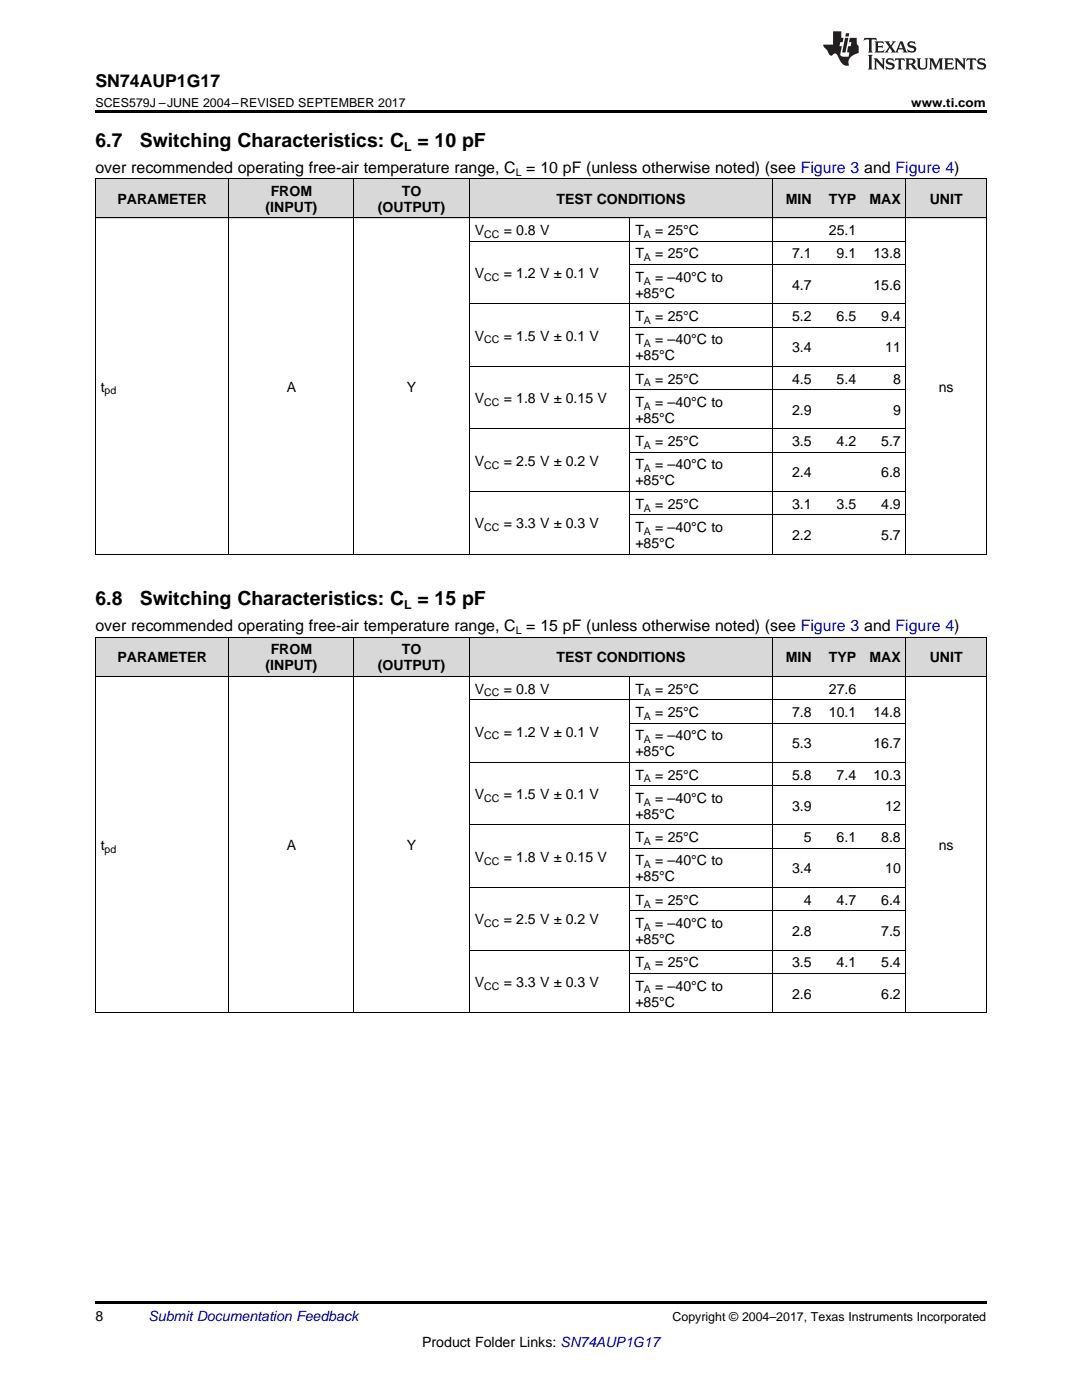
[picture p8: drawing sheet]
<svg xmlns="http://www.w3.org/2000/svg" width="216mm" height="279mm" viewBox="0 0 216 279" stroke-linecap="round" stroke-linejoin="round" font-family="sans-serif">
<defs><g id="words">
<g font-size="3.9">
<text x="19" y="29.3">6.7</text>
<text x="27.9" y="29.3">Switching Characteristics: C = 10 pF</text>
<text x="19" y="120.8">6.8</text>
<text x="27.9" y="120.8">Switching Characteristics: C = 15 pF</text>
</g>
<text font-size="3.5" x="19" y="17.3">SN74AUP1G17</text>
<g font-size="3.2">
<text x="19" y="34.4">over recommended operating free-air temperature range, C = 10 pF (unless otherwise noted) (see Figure 3 and Figure 4)</text>
<text x="19" y="125.9">over recommended operating free-air temperature range, C = 15 pF (unless otherwise noted) (see Figure 3 and Figure 4)</text>
</g>
<g font-size="2.8">
<text x="23.4" y="40.7">PARAMETER</text>
<text x="54" y="39.1">FROM</text>
<text x="80.2" y="39.1">TO</text>
<text x="111" y="40.7">TEST CONDITIONS</text>
<text x="156.8" y="40.7">MIN</text>
<text x="165.4" y="40.7">TYP</text>
<text x="173.5" y="40.7">MAX</text>
<text x="185.5" y="40.7">UNIT</text>
<text x="53" y="42.3">(INPUT)</text>
<text x="75.4" y="42.3">(OUTPUT)</text>
<text x="94.8" y="46.9">V</text>
<text x="100.5" y="46.9">= 0.8 V</text>
<text x="126.8" y="46.9">T</text>
<text x="130.7" y="46.9">= 25°C</text>
<text x="165.4" y="46.9">25.1</text>
<text x="126.8" y="51.6">T</text>
<text x="130.7" y="51.6">= 25°C</text>
<text x="158" y="51.6">7.1</text>
<text x="166.9" y="51.6">9.1</text>
<text x="174.3" y="51.6">13.8</text>
<text x="94.8" y="55.5">V</text>
<text x="100.5" y="55.5">= 1.2 V ± 0.1 V</text>
<text x="126.8" y="56.2">T</text>
<text x="126.8" y="59.4">+85°C</text>
<text x="130.7" y="56.2">= –40°C to</text>
<text x="158" y="57.8">4.7</text>
<text x="174.3" y="57.8">15.6</text>
<text x="126.8" y="64.1">T</text>
<text x="130.7" y="64.1">= 25°C</text>
<text x="158" y="64.1">5.2</text>
<text x="166.9" y="64.1">6.5</text>
<text x="175.8" y="64.1">9.4</text>
<text x="94.8" y="68">V</text>
<text x="100.5" y="68">= 1.5 V ± 0.1 V</text>
<text x="126.8" y="68.7">T</text>
<text x="126.8" y="71.9">+85°C</text>
<text x="130.7" y="68.7">= –40°C to</text>
<text x="158" y="70.3">3.4</text>
<text x="176.6" y="70.3">11</text>
<text x="126.8" y="76.6">T</text>
<text x="130.7" y="76.6">= 25°C</text>
<text x="158" y="76.6">4.5</text>
<text x="166.9" y="76.6">5.4</text>
<text x="178.2" y="76.6">8</text>
<text x="20.1" y="78.1">t</text>
<text x="57.2" y="78.1">A</text>
<text x="81.2" y="78.1">Y</text>
<text x="94.8" y="80.5">V</text>
<text x="100.5" y="80.5">= 1.8 V ± 0.15 V</text>
<text x="126.8" y="81.2">T</text>
<text x="130.7" y="81.2">= –40°C to</text>
<text x="158" y="82.8">2.9</text>
<text x="178.2" y="82.8">9</text>
<text x="187.3" y="78.1">ns</text>
<text x="126.8" y="84.4">+85°C</text>
<text x="126.8" y="89">T</text>
<text x="130.7" y="89">= 25°C</text>
<text x="158" y="89">3.5</text>
<text x="166.9" y="89">4.2</text>
<text x="175.8" y="89">5.7</text>
<text x="94.8" y="93">V</text>
<text x="100.5" y="93">= 2.5 V ± 0.2 V</text>
<text x="126.8" y="93.7">T</text>
<text x="130.7" y="93.7">= –40°C to</text>
<text x="158" y="95.3">2.4</text>
<text x="175.8" y="95.3">6.8</text>
<text x="126.8" y="96.9">+85°C</text>
<text x="126.8" y="101.5">T</text>
<text x="130.7" y="101.5">= 25°C</text>
<text x="158" y="101.5">3.1</text>
<text x="166.9" y="101.5">3.5</text>
<text x="175.8" y="101.5">4.9</text>
<text x="94.8" y="105.4">V</text>
<text x="100.5" y="105.4">= 3.3 V ± 0.3 V</text>
<text x="126.8" y="106.2">T</text>
<text x="130.7" y="106.2">= –40°C to</text>
<text x="158" y="107.8">2.2</text>
<text x="175.8" y="107.8">5.7</text>
<text x="126.8" y="109.4">+85°C</text>
<text x="54" y="130.6">FROM</text>
<text x="80.2" y="130.6">TO</text>
<text x="23.4" y="132.2">PARAMETER</text>
<text x="53" y="133.8">(INPUT)</text>
<text x="75.4" y="133.8">(OUTPUT)</text>
<text x="111" y="132.2">TEST CONDITIONS</text>
<text x="156.8" y="132.2">MIN</text>
<text x="165.4" y="132.2">TYP</text>
<text x="173.5" y="132.2">MAX</text>
<text x="185.5" y="132.2">UNIT</text>
<text x="94.8" y="138.4">V</text>
<text x="100.5" y="138.4">= 0.8 V</text>
<text x="126.8" y="138.4">T</text>
<text x="126.8" y="143.1">T</text>
<text x="130.7" y="138.4">= 25°C</text>
<text x="130.7" y="143.1">= 25°C</text>
<text x="158" y="143.1">7.8</text>
<text x="165.4" y="138.4">27.6</text>
<text x="165.4" y="143.1">10.1</text>
<text x="174.3" y="143.1">14.8</text>
<text x="94.8" y="147">V</text>
<text x="100.5" y="147">= 1.2 V ± 0.1 V</text>
<text x="126.8" y="147.7">T</text>
<text x="130.7" y="147.7">= –40°C to</text>
<text x="158" y="149.3">5.3</text>
<text x="174.3" y="149.3">16.7</text>
<text x="126.8" y="150.9">+85°C</text>
<text x="126.8" y="155.6">T</text>
<text x="130.7" y="155.6">= 25°C</text>
<text x="158" y="155.6">5.8</text>
<text x="166.9" y="155.6">7.4</text>
<text x="174.3" y="155.6">10.3</text>
<text x="94.8" y="159.5">V</text>
<text x="100.5" y="159.5">= 1.5 V ± 0.1 V</text>
<text x="126.8" y="160.2">T</text>
<text x="130.7" y="160.2">= –40°C to</text>
<text x="158" y="161.8">3.9</text>
<text x="176.6" y="161.8">12</text>
<text x="126.8" y="163.4">+85°C</text>
<text x="20.1" y="169.7">t</text>
<text x="57.2" y="169.7">A</text>
<text x="81.2" y="169.7">Y</text>
<text x="94.8" y="172">V</text>
<text x="100.5" y="172">= 1.8 V ± 0.15 V</text>
<text x="126.8" y="168.1">T</text>
<text x="126.8" y="172.7">T</text>
<text x="130.7" y="168.1">= 25°C</text>
<text x="130.7" y="172.7">= –40°C to</text>
<text x="160.4" y="168.1">5</text>
<text x="166.9" y="168.1">6.1</text>
<text x="175.8" y="168.1">8.8</text>
<text x="187.3" y="169.7">ns</text>
<text x="126.8" y="175.9">+85°C</text>
<text x="158" y="174.3">3.4</text>
<text x="176.6" y="174.3">10</text>
<text x="94.8" y="184.5">V</text>
<text x="100.5" y="184.5">= 2.5 V ± 0.2 V</text>
<text x="126.8" y="180.6">T</text>
<text x="126.8" y="185.2">T</text>
<text x="130.7" y="180.6">= 25°C</text>
<text x="130.7" y="185.2">= –40°C to</text>
<text x="160.4" y="180.6">4</text>
<text x="166.9" y="180.6">4.7</text>
<text x="175.8" y="180.6">6.4</text>
<text x="126.8" y="188.4">+85°C</text>
<text x="158" y="186.8">2.8</text>
<text x="175.8" y="186.8">7.5</text>
<text x="94.8" y="197">V</text>
<text x="100.5" y="197">= 3.3 V ± 0.3 V</text>
<text x="126.8" y="193">T</text>
<text x="126.8" y="197.7">T</text>
<text x="130.7" y="193">= 25°C</text>
<text x="130.7" y="197.7">= –40°C to</text>
<text x="158" y="193">3.5</text>
<text x="166.9" y="193">4.1</text>
<text x="175.8" y="193">5.4</text>
<text x="126.8" y="200.9">+85°C</text>
<text x="158" y="199.3">2.6</text>
<text x="175.8" y="199.3">6.2</text>
<text x="19" y="263.6">8</text>
<text x="84.2" y="268.9">Product Folder Links: SN74AUP1G17</text>
</g>
<text font-size="2.8" fill="#0000c8" x="29.6" y="263.6">Submit Documentation Feedback</text>
<g font-size="2.5">
<text x="19" y="21.4">SCES579J –JUNE 2004–REVISED SEPTEMBER 2017</text>
<text x="181.8" y="21.4">www.ti.com</text>
<text x="80.6" y="30.1">L</text>
<text x="80.6" y="121.6">L</text>
<text x="134.2" y="263.6">Copyright © 2004–2017, Texas Instruments Incorporated</text>
</g>
<g font-size="2.1">
<text x="102.9" y="35.1">L</text>
<text x="96.6" y="47.5">CC</text>
<text x="128.5" y="47.5">A</text>
<text x="128.5" y="52.1">A</text>
<text x="96.6" y="56.1">CC</text>
<text x="128.5" y="56.8">A</text>
<text x="128.5" y="64.6">A</text>
<text x="96.6" y="68.5">CC</text>
<text x="128.5" y="69.3">A</text>
<text x="128.5" y="77.1">A</text>
<text x="20.9" y="78.7">pd</text>
<text x="96.6" y="81">CC</text>
<text x="128.5" y="81.8">A</text>
<text x="128.5" y="89.6">A</text>
<text x="96.6" y="93.5">CC</text>
<text x="128.5" y="94.3">A</text>
<text x="96.6" y="106">CC</text>
<text x="128.5" y="102.1">A</text>
<text x="128.5" y="106.8">A</text>
<text x="102.9" y="126.6">L</text>
<text x="96.6" y="139">CC</text>
<text x="128.5" y="139">A</text>
<text x="128.5" y="143.7">A</text>
<text x="96.6" y="147.6">CC</text>
<text x="128.5" y="148.3">A</text>
<text x="96.6" y="160.1">CC</text>
<text x="128.5" y="156.1">A</text>
<text x="128.5" y="160.8">A</text>
<text x="20.9" y="170.2">pd</text>
<text x="96.6" y="172.5">CC</text>
<text x="128.5" y="168.6">A</text>
<text x="128.5" y="173.3">A</text>
<text x="96.6" y="185">CC</text>
<text x="128.5" y="181.1">A</text>
<text x="128.5" y="185.8">A</text>
<text x="96.6" y="197.5">CC</text>
<text x="128.5" y="193.6">A</text>
<text x="128.5" y="198.3">A</text>
</g>
</g></defs>
<g fill="#d8d8d8">
<path d="M19 127.2h26.7v7.8h-26.7z"/>
<path d="M45.7 127.2h24.9v7.8h-24.9z"/>
<path d="M70.6 127.2h23.1v7.8h-23.1z"/>
<path d="M93.7 127.2h32v7.8h-32z"/>
<path d="M125.7 127.2h28.5v7.8h-28.5z"/>
<path d="M154.2 127.2h8.9v7.8h-8.9z"/>
<path d="M163.1 127.2h8.8v7.8h-8.8z"/>
<path d="M171.9 127.2h8.9v7.8h-8.9z"/>
<path d="M180.8 127.2h16v7.8h-16z"/>
<path d="M19 35.7h26.7v7.8h-26.7z"/>
<path d="M45.7 35.7h24.9v7.8h-24.9z"/>
<path d="M70.6 35.7h23.1v7.8h-23.1z"/>
<path d="M93.7 35.7h32v7.8h-32z"/>
<path d="M125.7 35.7h28.5v7.8h-28.5z"/>
<path d="M154.2 35.7h8.9v7.8h-8.9z"/>
<path d="M163.1 35.7h8.8v7.8h-8.8z"/>
<path d="M171.9 35.7h8.9v7.8h-8.9z"/>
<path d="M180.8 35.7h16v7.8h-16z"/>
</g>
<path d="M19 22h177.8v.5h-177.8zM19 259.7h177.8v.5h-177.8z" fill="#000"/>
<g fill="none" stroke="#000" stroke-width=".2">
<path d="M19 35.6h177.8M19.1 35.7v74.9M45.7 35.7v74.9M70.5 35.7v74.9M93.6 35.7v74.9M154.1 35.7v74.9M180.8 35.7v74.9M196.8 35.7v74.9M19 43.5h177.8M93.7 48.1h87.1M125.7 43.5v67.1M125.7 52.8h55.1"/>
<path d="M93.7 73.1h87.1M93.7 60.6h87.1M125.7 77.8h55.1M125.7 65.3h55.1M93.7 98.1h87.1M93.7 85.6h87.1M125.7 90.3h55.1M19 110.6h177.8M125.7 102.7h55.1M19 135h177.8M19 127.2h177.8M19.1 127.2v74.9"/>
<path d="M45.7 127.2v74.9M70.5 127.2v74.9M93.6 127.2v74.9M93.7 139.6h87.1M125.7 135v67.1M154.1 127.2v74.9M180.8 127.2v74.9M196.8 127.2v74.9M93.7 152.1h87.1M125.7 156.8h55.1M125.7 144.3h55.1M93.7 177.1h87.1"/>
<path d="M93.7 164.6h87.1M125.7 169.3h55.1M93.7 189.6h87.1M125.7 194.3h55.1M125.7 181.8h55.1M19 202.1h177.8"/>
</g>
<g fill="#231f20">
<path d="M172.5 7.6l-.1 .5 .4-.2h.6v.1v2.1l-.2 .4h.9l-.2-.4v-2.1l.1-.1h.5l.5 .2-.2-.5zM174.5 8.3l.2 .3v1.5l-.2 .4h1.8l.2-.6a1.04 1.04 0 0 1-1.3 .2v-.7h.6l.3 .2v-.6l-.3 .2h-.6v-.6l.8-.1 .4 .3-.2-.5zM176.5 8.3l.9 1.1-.9 1.1h.8l-.2-.2 .4-.7 .5 .7-.2 .2h1.5l-.2-.2 .2-.4h.9l.1 .4-.2 .2h1l-.3-.3-.7-1.9h-.5l-.9 2-.8-1 .9-1h-.8l.1 .3-.4 .5-.3-.6 .1-.2zM179.7 8.6l.4 1h-.7zM181.3 8.4a.63 .63 0 0 0-.2 .7 .63 .63 0 0 0 .6 .4l.6 .2 .1 .2a.75 .75 0 0 1-.7 .4 .75 .75 0 0 1-.6-.5l.1 .7 .1-.1a1.11 1.11 0 0 0 1.5-.6 1.13 1.13 0 0 0-1.2-.8l-.1-.4a1.04 1.04 0 0 1 1.2 .2l-.2-.5-.2 .1-.4-.2zM173.2 10.9l.2 .4v2.2l-.2 .4h1l-.3-.4v-2.2l.3-.4zM174.3 11.6l.3 .4v1.5l-.3 .4h.8l-.2-.4v-1.3l1.5 1.7v-1.9l.2-.4h-.7l.2 .4v.9l-1.1-1.3zM177 11.8a.62 .62 0 0 0-.2 .7 .62 .62 0 0 0 .6 .4l.6 .1 .1 .3a.76 .76 0 0 1-.7 .3 .76 .76 0 0 1-.7-.4l.2 .7 .1-.1a1.11 1.11 0 0 0 1.5-.6 1.13 1.13 0 0 0-1.2-.8l-.1-.4a1.04 1.04 0 0 1 1.2 .2l-.2-.6-.2 .1-.5-.1zM178.7 11.6l-.2 .6a.61 .61 0 0 1 .8-.3v1.6l-.2 .4h.9l-.2-.4v-1.6a.63 .63 0 0 1 .7 .3l-.1-.6zM180.6 11.6l.3 .4v1.5l-.3 .4h1l-.2-.2-.1-.8 .6 .2a.76 .76 0 0 0 1.2 .7l-1-1a.58 .58 0 0 0 .6-.5 .58 .58 0 0 0-.5-.6zM181.4 11.9h.1a.45 .45 0 0 1 .5 .1 .45 .45 0 0 1 .1 .5l-.8 .2zM182.9 11.6l.2 .2a2.17 2.17 0 0 0 .3 1.9 .99 .99 0 0 0 1.6-.6v-1.1l.2-.4h-.7l.2 .2a1.92 1.92 0 0 1-.2 1.8 .6 .6 0 0 1-.9-.5v-1.1l.2-.4zM185.4 11.6l.2 .4v1.5l-.2 .4h.7l-.2-.4v-1.4l.8 1.8 .8-1.8v1.4l-.2 .4h.9l-.2-.4v-1.5l.2-.4h-.8l-.6 1.5-.6-1.5zM188.4 11.6l.2 .4v1.5l-.2 .4h1.8l.1-.6a1.04 1.04 0 0 1-1.2 .1v-.6h.5l.4 .2v-.6l-.4 .2h-.5v-.7h.8l.3 .3-.1-.6zM190.5 11.6l.2 .4v1.5l-.2 .4h.7l-.2-.4v-1.3l1.5 1.7v-1.9l.2-.4h-.7l.2 .4v.9l-1.1-1.3zM192.9 11.6l-.1 .6a.61 .61 0 0 1 .7-.3l.1 1.6-.3 .4h1l-.3-.4 .1-1.6a.63 .63 0 0 1 .7 .3l-.1-.6zM195.2 11.8a.62 .62 0 0 0-.2 .7 .62 .62 0 0 0 .6 .4l.6 .1 .1 .3a.76 .76 0 0 1-.7 .3 .76 .76 0 0 1-.6-.4l.1 .7 .1-.1a1.11 1.11 0 0 0 1.6-.6 1.13 1.13 0 0 0-1.3-.8l-.1-.4a1.04 1.04 0 0 1 1.2 .2l-.1-.6-.2 .1-.5-.1z"/>
<path d="M166.2 6.3v2.6h-1.9v.4l.8 .9a.91 .91 0 0 0 1 .8 .56 .56 0 0 1 .5-.3 .56 .56 0 0 1 .5 .3l.4 .8a1.53 1.53 0 0 0 1.9 1.2 1.54 1.54 0 0 1 1-2.1l.9-.3v-1.4a1.52 1.52 0 0 1-.4-1.6h-1.3l-.2 .8h.5l-.2 .8h-.5l-.1 1v.2l.4 .1-.2 .8a1.93 1.93 0 0 1-1.6-.3l.3-1.8h-.5l.2-.8h.4l.2-.8h-.4v-1.3zM168.6 7.6l-.6 2.9h.7l.6-2.9zM168.8 6.6l-.1 .7h.6l.2-.7z"/>
</g>
<use href="#words"/>
</svg>
